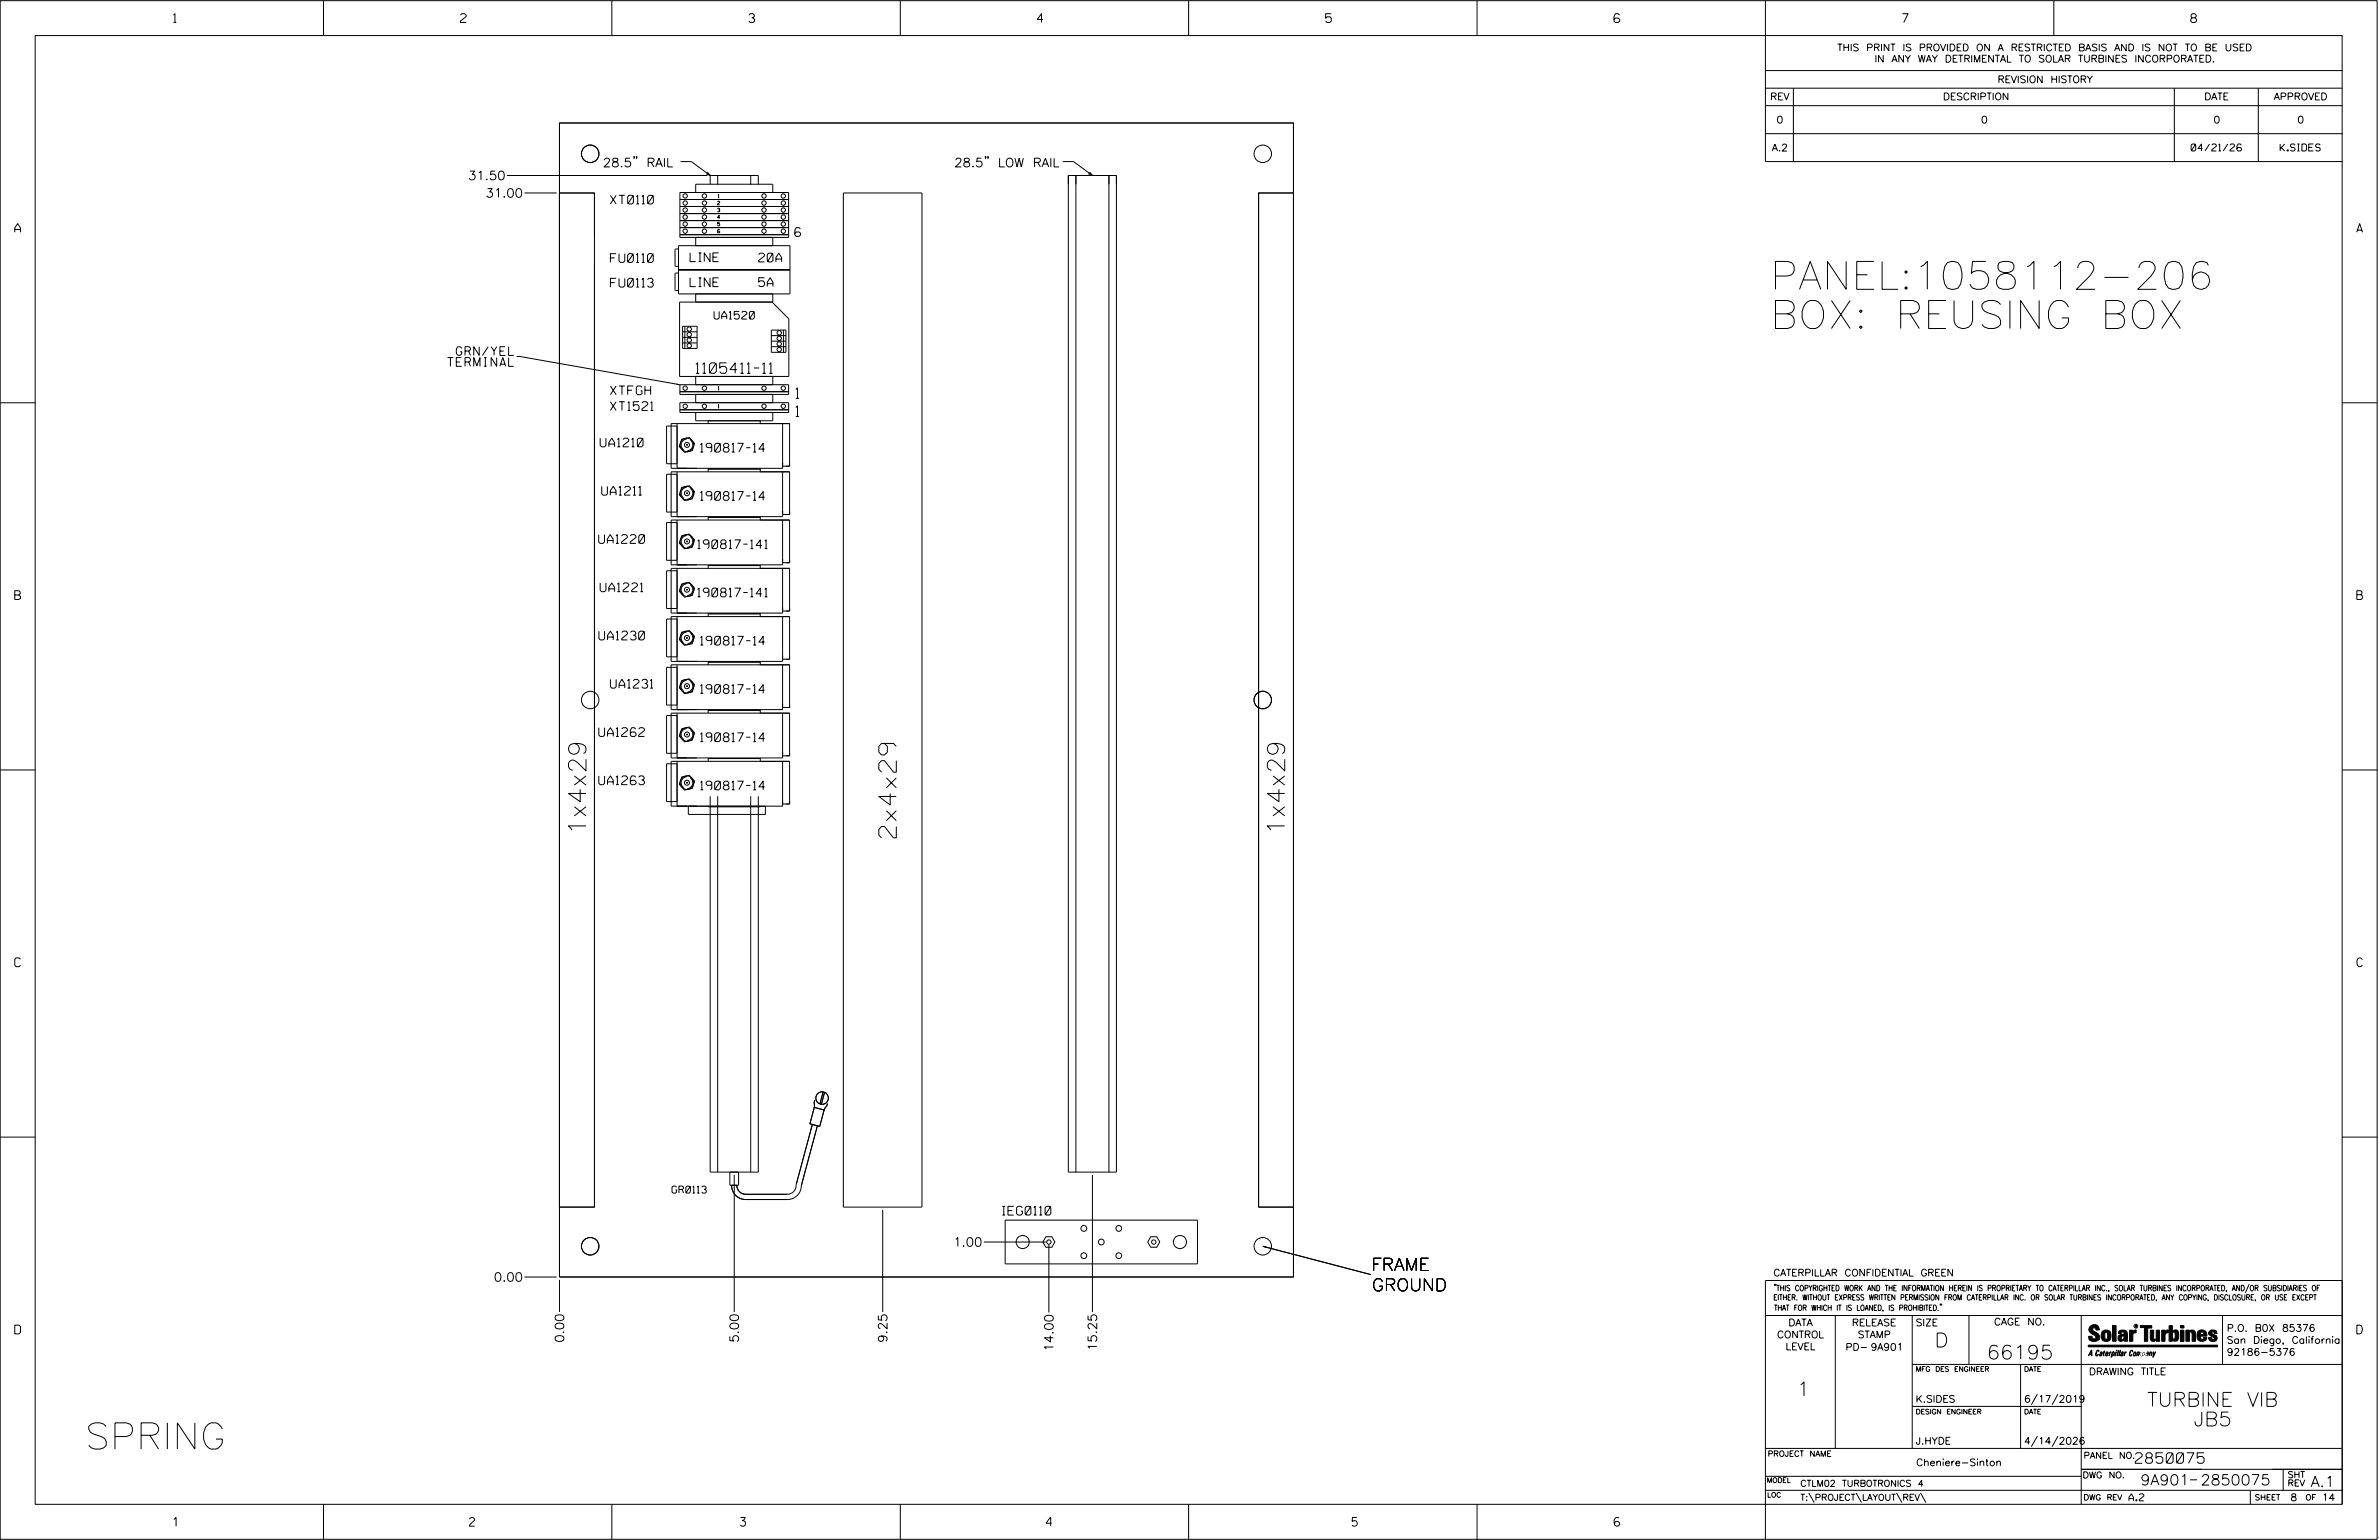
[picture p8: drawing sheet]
<svg xmlns="http://www.w3.org/2000/svg" width="864mm" height="559mm" viewBox="0 0 864 559" stroke-linecap="round" stroke-linejoin="round" font-family="sans-serif">
<defs><g id="words">
<g font-size="10.2">
<text x="642.6" y="105">PANEL:1058112-206</text>
<text x="642.6" y="119.2">BOX: REUSING BOX</text>
</g>
<text font-size="9.5" x="30.8" y="525.8">SPRING</text>
<g font-size="6.3">
<text x="212.7" y="303" transform="rotate(-90 212.7 303)">1x4x29</text>
<text x="325.4" y="304" transform="rotate(-90 325.4 304)">2x4x29</text>
<text x="466.4" y="303" transform="rotate(-90 466.4 303)">1x4x29</text>
</g>
<g font-size="5.1">
<text x="702.3" y="488.8">D</text>
<text x="721.2" y="493.2">66195</text>
<text x="652.2" y="506.5">1</text>
<text x="779.4" y="510.3">TURBINE VIB</text>
<text x="796.3" y="517.4">JB5</text>
</g>
<g font-size="4.4">
<text x="497.8" y="461">FRAME</text>
<text x="498" y="468.4">GROUND</text>
</g>
<g font-size="3.8">
<text x="252.6" y="135.5">1105411-11</text>
<text x="288.9" y="144.6">1</text>
<text x="288.9" y="151.1">1</text>
<text x="775.1" y="531">2850075</text>
<text x="777" y="538.9">9A901</text>
<text x="798.8" y="538.9">2850075</text>
<text x="838.8" y="539.5">A.1</text>
</g>
<g font-size="3.2">
<text x="63" y="8.2">1</text>
<text x="167.2" y="8.2">2</text>
<text x="271.8" y="8.2">3</text>
<text x="376.5" y="8.2">4</text>
<text x="481.2" y="8.2">5</text>
<text x="690.6" y="8.2">7</text>
<text x="795.3" y="8.2">8</text>
<text x="169.9" y="65.3">31.50</text>
<text x="218.8" y="60.6">28.5&quot; RAIL</text>
<text x="346.4" y="60.6">28.5&quot; LOW RAIL</text>
<text x="176.2" y="71.6">31.00</text>
<text x="221.6" y="74">XT0110</text>
<text x="5.4" y="84.3">A</text>
<text x="288.5" y="85.8">6</text>
<text x="855.5" y="84.3">A</text>
<text x="221.6" y="95.2">FU0110</text>
<text x="250.5" y="94.9">LINE</text>
<text x="275.4" y="95">20A</text>
<text x="221.6" y="104.2">FU0113</text>
<text x="250.5" y="104">LINE</text>
<text x="275.4" y="104">5A</text>
<text x="165.6" y="129">GRN/YEL</text>
<text x="162.4" y="132.9">TERMINAL</text>
<text x="221.6" y="143.2">XTFGH</text>
<text x="221.6" y="148.9">XT1521</text>
<text x="217.9" y="162.2">UA1210</text>
<text x="254.3" y="164">190817-14</text>
<text x="218.4" y="179.7">UA1211</text>
<text x="254.3" y="181.5">190817-14</text>
<text x="217.4" y="197.2">UA1220</text>
<text x="253.2" y="199.1">190817-141</text>
<text x="217.9" y="214.7">UA1221</text>
<text x="5.4" y="217.5">B</text>
<text x="253.2" y="216.6">190817-141</text>
<text x="855.6" y="217.5">B</text>
<text x="217.4" y="232.2">UA1230</text>
<text x="254.3" y="234.1">190817-14</text>
<text x="221.6" y="249.7">UA1231</text>
<text x="254.3" y="251.6">190817-14</text>
<text x="217.4" y="267.2">UA1262</text>
<text x="254.3" y="269.1">190817-14</text>
<text x="217.4" y="284.7">UA1263</text>
<text x="254.3" y="286.6">190817-14</text>
<text x="5.4" y="350.8">C</text>
<text x="855.6" y="350.8">C</text>
<text x="363.9" y="440.9">IEG0110</text>
<text x="346" y="452.3">1.00</text>
<text x="179.3" y="465">0.00</text>
<text x="5.4" y="484">D</text>
<text x="855.6" y="484">D</text>
<text x="204.7" y="487.2" transform="rotate(-90 204.7 487.2)">0.00</text>
<text x="268.1" y="487.2" transform="rotate(-90 268.1 487.2)">5.00</text>
<text x="322" y="487.2" transform="rotate(-90 322 487.2)">9.25</text>
<text x="382.3" y="490.4" transform="rotate(-90 382.3 490.4)">14.00</text>
<text x="398.1" y="490.2" transform="rotate(-90 398.1 490.2)">15.25</text>
<text x="62.8" y="553.8">1</text>
<text x="170.4" y="553.8">2</text>
<text x="268.8" y="553.8">3</text>
<text x="379.8" y="553.8">4</text>
<text x="490.8" y="553.8">5</text>
<text x="585.9" y="553.8">6</text>
</g>
<text font-size="2.8" x="259.2" y="115.8">UA1520</text>
<g font-size="2.5">
<text x="666.9" y="18.5">THIS PRINT IS PROVIDED ON A RESTRICTED BASIS AND IS NOT TO BE USED</text>
<text x="680.5" y="22.6">IN ANY WAY DETRIMENTAL TO SOLAR TURBINES INCORPORATED.</text>
<text x="725.1" y="30">REVISION HISTORY</text>
<text x="642.6" y="36.3">REV</text>
<text x="705.3" y="36.3">DESCRIPTION</text>
<text x="800.2" y="36.3">DATE</text>
<text x="825.4" y="36.3">APPROVED</text>
<text x="644.9" y="44.7">0</text>
<text x="719.1" y="44.7">0</text>
<text x="803.5" y="44.7">0</text>
<text x="834" y="44.7">0</text>
<text x="643.2" y="54.8">A.2</text>
<text x="795.4" y="54.8">04/21/26</text>
<text x="827.7" y="54.8">K.SIDES</text>
<text x="244" y="432.9">GR0113</text>
<text x="643.8" y="463">CATERPILLAR CONFIDENTIAL GREEN</text>
<text x="645.1" y="485.5">CONTROL</text>
<text x="649.2" y="481.1">DATA</text>
<text x="672.3" y="481.1">RELEASE</text>
<text x="674.4" y="485.5">STAMP</text>
<text x="695.4" y="481.1">SIZE</text>
<text x="723.8" y="480.8">CAGE NO.</text>
<text x="808.4" y="483.1">P.O. B0X 85376</text>
<text x="648.2" y="489.8">LEVEL</text>
<text x="669.9" y="490">PD- 9A901</text>
<text x="808.4" y="487.5">San Diego, California</text>
<text x="808.4" y="491.8">92186-5376</text>
<text x="758.3" y="498.9">DRAWING TITLE</text>
<text x="695.4" y="508.9">K.SIDES</text>
<text x="734.8" y="508.9">6/17/2019</text>
<text x="695.4" y="524.1">J.HYDE</text>
<text x="734.8" y="524.1">4/14/2026</text>
<text x="695.6" y="531.9">Cheniere-Sinton</text>
<text x="772.8" y="544.6">A.2</text>
<text x="831.4" y="544.6">8</text>
<text x="842.9" y="544.6">14</text>
</g>
<g font-size="2.3">
<text x="756.4" y="529.2">PANEL NO.</text>
<text x="653.5" y="539.4">CTLM02 TURBOTRONICS 4</text>
<text x="756" y="536.3">DWG NO.</text>
<text x="830.4" y="539.3">REV</text>
<text x="830.4" y="536.2">SHT</text>
<text x="653.5" y="544.5">T:\PROJECT\LAYOUT\REV\</text>
</g>
<g font-size="2">
<text x="643.8" y="468.4">&quot;THIS COPYRIGHTED WORK AND THE INFORMATION HEREIN IS PROPRIETARY TO CATERPILLAR INC., SOLAR TURBINES INCORPORATED, AND/OR SUBSIDIARIES OF</text>
<text x="643.8" y="471.8">EITHER. WITHOUT EXPRESS WRITTEN PERMISSION FROM CATERPILLAR INC. OR SOLAR TURBINES INCORPORATED, ANY COPYING, DISCLOSURE, OR USE EXCEPT</text>
<text x="644" y="475.6">THAT FOR WHICH IT IS LOANED, IS PROHIBITED.&quot;</text>
<text x="641.7" y="528.5">PROJECT NAME</text>
<text x="756.3" y="544.3">DWG REV</text>
<text x="818.5" y="544.3">SHEET</text>
<text x="836.9" y="544.3">OF</text>
</g>
<g font-size="1.8">
<text x="695.4" y="497.6">MFG DES ENGINEER</text>
<text x="734.8" y="497.6">DATE</text>
<text x="695.4" y="513.1">DESIGN ENGINEER</text>
<text x="734.8" y="513.1">DATE</text>
<text x="641.3" y="538">MODEL</text>
<text x="641.5" y="543.3">LOC</text>
</g>
<g font-size="1.3">
<text x="260.7" y="71.7">1</text>
<text x="260.4" y="74.3">2</text>
<text x="260.4" y="76.8">3</text>
<text x="260.4" y="79.4">4</text>
<text x="260.4" y="81.9">5</text>
<text x="260.7" y="141.5">1</text>
<text x="260.7" y="148">1</text>
</g>
<text font-size=".9" x="775.1" y="481.7">R</text>
</g></defs>
<g fill="none" stroke="#000" stroke-width=".36">
<path d="M.1 .2h862.8v558.4h-862.8zM12.8 12.9h837.4v533h-837.4zM117.4 .2v12.7M222.1 .2v12.7M326.8 .2v12.7M431.5 .2v12.7M536.2 .2v12.7M587.9 5.5l-.5-.5h-1l-.5 1v1.7l.5 .4h1l.6-.4v-.6l-.6-.5h-1l-.5 .5M640.9 .2v58.4h209.3M745.6 .2v12.7M640.9 25.6h209.3M640.9 32h209.3"/>
<path d="M640.9 38.3h209.3M651 32v26.6M789.3 32v26.6M819.8 32v26.6M203.1 44.6h266.4v418.8h-266.4zM230.3 56.9h-.3h.3l-.3 .8M231.2 56.9h-.3h.3l-.3 .8M247.1 58.6h3.9l6.8 5.1M357.9 56.9h-.3h.3l-.3 .8M358.8 56.9h-.3h.3l-.3 .8M385.8 58.6h3.9l6.9 5.1M640.9 48.5h209.3"/>
<path d="M184 63.7h72.8M190.4 70h11.7M203.1 70h12.7v368h-12.7zM246.8 69.9l39.5-.1v16.3h-39.5zM246.8 74.9h39.5M246.8 72.4h39.5M246.8 77.5h39.5M256.8 62.4l1 1.3-1.5-.7M257.8 63.7h17.5v3.2M257.8 63.7v3.2M260.5 63.7v3.2M272.5 63.7v3.2"/>
<path d="M280.5 69.9v-3h-27.9v3M306.1 70h28.6v368h-28.6zM387.8 63.7h17.5v361.6h-17.5zM390.6 63.7v361.6M395.5 62.4l1.1 1.3-1.6-.7M402.6 63.7v361.6M456.9 70h12.6v368h-12.6zM215.8 85.9v-15.9h-12.7v368h12.7v-341.9M246.3 99.1h-1l-.3 .2v5.9l.3 .2h1M246.3 90.3h-1l-.3 .3v5.8l.3 .3h1M246.3 89.1h40.5v17.5h-40.5zM246.3 97.9h40.5"/>
<path d="M246.8 85.2h39.5M246.8 80h39.5M246.8 82.6h39.5M252.6 86.1v3M261.2 83.4l-.6-.2-.1 .4v.7l.6 .2 .2-.2-.2-.4-.6 .2M280.5 86.1v3M247.8 118.4h5.2v8h-5.2zM248.6 118.4v8M252.6 106.6v3M280 119.8h5.3v8h-5.3zM280.5 106.6v3h-33.8v27h39.6v-20.9l-6-6.1M284.4 119.8v8"/>
<path d="M188.8 129.4l58 10.2M246.8 139.6h39.5v3.5h-39.5zM247.8 122.4h5.2M247.8 124.4h5.2M247.8 120.4h5.2M252.6 136.6v3M280 123.8h5.3M280 121.8h5.3M280 125.8h5.3M280.5 136.6v3M.1 146.2h12.7M245.8 154.6h-3.8v13.7h3.8"/>
<path d="M245.8 153.7v16.2M246.8 146.1h39.5v3.6h-39.5zM246.8 148.7h39.5M246.8 142.1h39.5M247.5 159.3l2.7-.6 1.9 2.2-.8 2.6-2.8 .6-1.9-2.1zM249.1 159l.1 .3a2.09 2.09 0 0 0-1.9 1.6 2.09 2.09 0 0 0 .8 2.2l-.2 .3M250.9 159.5l-.3 .2a2.12 2.12 0 0 1 .8 2.3 2.12 2.12 0 0 1-1.8 1.5v.4M252.6 143.1v3M257.1 152.7v1M276 152.7v1M280.5 149.7v3h-27.9v-3M280.5 143.1v3"/>
<path d="M284.1 153.7v16.2h-40.5v-16.2h43v15.5h-2.5M850.2 146.2h12.7M245.8 172.1h-3.8v13.7h3.8M245.8 171.2v16.3M247.5 176.8l2.7-.6 1.9 2.2-.8 2.6-2.8 .6-1.9-2zM249.1 176.5l.1 .3a2.12 2.12 0 0 0-1.9 1.6 2.12 2.12 0 0 0 .8 2.3l-.2 .2M249.3 178.8l.2 .3zM250.9 177l-.3 .3a2.12 2.12 0 0 1 .8 2.2 2.12 2.12 0 0 1-1.8 1.6v.3M257.1 170.2h18.9M257.1 169.9v1.3M276 169.9v1.3M284.1 171.2v16.3h-40.5v-16.3h43v15.5h-2.5"/>
<path d="M245.8 189.6h-3.8v13.7h3.8M245.8 188.7v16.3M247.5 194.4l2.7-.6 1.9 2.1-.8 2.7-2.8 .5-1.9-2zM249.1 194l.1 .3a2.12 2.12 0 0 0-1.9 1.6 2.12 2.12 0 0 0 .8 2.3l-.2 .2M250.9 194.5l-.3 .3a2.12 2.12 0 0 1 .8 2.2 2.12 2.12 0 0 1-1.8 1.6v.3M257.1 187.7h18.9M257.1 187.5v1.2M276 187.5v1.2M284.1 188.7v16.3h-40.5v-16.3h43v15.5h-2.5M245.8 207.1h-3.8v13.7h3.8M245.8 206.2v16.3M247.5 211.9l2.7-.6 1.9 2.1-.8 2.7-2.8 .6-1.9-2.1z"/>
<path d="M249.1 211.5l.1 .4a2.09 2.09 0 0 0-1.9 1.5 2.09 2.09 0 0 0 .8 2.3l-.2 .2M249.3 213.9l.2 .2zM250.9 212l-.3 .3a2.09 2.09 0 0 1 .8 2.3 2.09 2.09 0 0 1-1.8 1.5v.3M257.1 205.2h18.9M257.1 205v1.2M276 205v1.2M284.1 206.2v16.3h-40.5v-16.3h43v15.5h-2.5M245.8 224.6h-3.8v13.7h3.8M245.8 223.7v16.3M247.5 229.4l2.7-.6 1.9 2.1-.8 2.7-2.8 .6-1.9-2.1zM249.1 229.1l.1 .3a2.12 2.12 0 0 0-1.9 1.5 2.12 2.12 0 0 0 .8 2.3l-.2 .2M250.9 229.5l-.3 .3a2.12 2.12 0 0 1 .8 2.3 2.12 2.12 0 0 1-1.8 1.5v.3"/>
<path d="M257.1 222.7h18.9M257.1 222.5v1.2M257.1 240v1.2M276 222.5v1.2M276 240v1.2M284.1 223.7v16.3h-40.5v-16.3h43v15.5h-2.5M245.8 242.1h-3.8v13.7h3.8M245.8 259.6h-3.8v13.7h3.8M245.8 241.2v16.3M245.8 258.8v16.2M247.5 246.9l2.7-.6 1.9 2.1-.8 2.7-2.8 .6-1.9-2.1zM249.1 246.6l.1 .3a2.12 2.12 0 0 0-1.9 1.5 2.12 2.12 0 0 0 .8 2.3l-.2 .3"/>
<path d="M250.9 247.1l-.3 .2a2.12 2.12 0 0 1 .8 2.3 2.12 2.12 0 0 1-1.8 1.5v.3M257.1 257.7h18.9M257.1 240.2h18.9M257.1 257.5v1.3M276 257.5v1.3M284.1 241.2v16.3h-40.5v-16.3h43v15.5h-2.5M284.1 258.8v16.2h-40.5v-16.2h43v15.4h-2.5M.1 279.4h12.7M245.8 277.1h-3.8v13.8h3.8M245.8 276.3v16.2M247.5 264.4l2.7-.6 1.9 2.1-.8 2.7-2.8 .6-1.9-2.1zM249.1 264.1l.1 .3a2.12 2.12 0 0 0-1.9 1.5 2.12 2.12 0 0 0 .8 2.3l-.2 .3"/>
<path d="M249.3 266.4l.2 .2zM250.9 264.5l-.3 .3a2.09 2.09 0 0 1 .8 2.3 2.09 2.09 0 0 1-1.8 1.5v.4M257.1 275.2h18.9M257.1 275v1.3M276 275v1.3M284.1 276.3v16.2h-40.5v-16.2h43v15.4h-2.5M850.2 279.4h12.7M247.5 281.9l2.7-.6 1.9 2.1-.8 2.7-2.8 .6-1.9-2.1zM249.1 281.6l.1 .3a2.12 2.12 0 0 0-1.9 1.5 2.12 2.12 0 0 0 .8 2.3l-.2 .3M249.9 292.5v3h27.9v-3M250.9 282.1l-.3 .2a2.12 2.12 0 0 1 .8 2.3 2.12 2.12 0 0 1-1.8 1.5v.4M257.8 288.9v136.4h17.5v-136.4"/>
<path d="M260.5 288.9v136.4M272.5 288.9v136.4M276 292.5v.3h-18.9v-.3M295.8 399.2l-.3 1.1v1.7M298.8 396.2l-1.2 4.4M299.3 396.3l-1.1 4.4M.1 412.6h12.7M294.9 408l-5.8 21.7a3.3 3.3 0 0 1-3.2 3.7h-15.2a3.3 3.3 0 0 1-3.2-3.3M295.6 401.8l3.6 1-1.6 5.9-3.6-.9zM296.7 408.5l-5.8 21.7a5.1 5.1 0 0 1-5 5.1h-15.2a5.1 5.1 0 0 1-5.1-5.2M300.4 400.4l-.3 1.1-.8 .8-.2 .7M850.2 412.6h12.7"/>
<path d="M264.9 425.3v4.8h3.2v-4.8M266.5 426.3v49.8M320.4 439v37.1M396.6 426.3v49.8M357.2 450.7h22.5M364.9 442.7h69.8v15.9h-69.8zM379.7 448.8h2.1l1.1 1.9-1.1 1.9h-2.1l-1.1-1.9zM380.8 451.7v24.5M417.7 448.8h2.2l1.1 1.9-1.1 1.9h-2.2l-1.1-1.9zM458.4 452.2l39.2 10.3M190.4 463.4h11.7M203.1 464.4v11.7"/>
<path d="M640.9 477.3h209.3M644.2 466.1l-.1 .4M644.7 466.1l-.2 .4M666.2 477.3v48.3M694.2 477.3v48.3M704.4 473.3l-.1 .4M704.8 473.3l-.1 .4M714.8 477.3v17.8M755.5 477.3v68.6M806.8 477.3v17.8M816.5 466l-1.4 3.1M850.2 464.6h-209.3v94"/>
<path d="M850.2 464.8v81.1M694.2 495.1h156M733.5 495.1v30.5M758.6 481.4a2.02 2.02 0 0 1 3.1-.1l.5 1.3h-1.3l-.2-.6-.4-.2-.6 .1-.1 .4 .4 .7a2.46 2.46 0 0 1 2.2 2.9 2.83 2.83 0 0 1-3.8 .3l-.3-1.3h1.3l.2 .7 .6 .3 .5-.2 .2-.5-.4-.6-1.9-1.2-.4-.9zM759.2 491.3h-.7l.7-1.2v1.9h.2l-.1-2.1-1.3 2.1 .5-.5h.7M761.3 490l.3-.2 .4 .3-.1 .3-.3-.4-.4 .3-.3 1.6h.4l.4-.5-.3 .6-.4 .1-.3-.4zM762.6 490.6l.5-.1-.1 1.4h-.9a.74 .74 0 0 1 .9-.8l-.3 .7-.5 .1 .2-.5 .6-.2v-.5l-.7 .2zM763 483.2a2.17 2.17 0 0 1 3.1 0l.3 1.4-.3 1.5a2.17 2.17 0 0 1-3.1 0l-.3-1.5zM763.6 490.5l.4-.4 .2 .6h-.3l-.3 .9 .2 .4-.3-.1zM764.1 483.7l.5-.4 .4 .3v2.2l-.4 .2-.5-.2zM764.6 491.1l.6 .2v-.7l-.4-.1-.4 .6-.1 .8h.6M764.6 491.1l-.1 .8h.4"/>
<path d="M764.6 482.6v.8M764.8 490.7l.4 .1v.3h-.6zM765 491.5l-.1 .4zM766 490.5l-.5 1.5zM766 490.8l.4-.3-.4 .4M766.9 481h1.3v5.7h-1.3zM767 490.8l.5 .1-.3 .8-.4 .2zM767.3 490.5h-.5l-.5 2M767.3 490.5a.8 .8 0 0 1 .2 1 .8 .8 0 0 1-.9 .4l-.1 .6M767.3 490.5l-.1 .2M768.1 490.5l-.4 1.5zM768.2 489.9h.3l-.1 .2h-.2z"/>
<path d="M769 489.9l-.5 2.1zM769.7 489.9l-.6 2.1zM770.1 491.4l.5-.3-.5 .8zM770.4 491.9h.1M770.6 491.1l.1-.4-.7 .2 .1-.3 .6-.1 .2 .3-.5 1.1M770.6 491.1a.74 .74 0 0 0-.8 .8h.6M771 484.8h-.7l-.3 .6 .4 .7 .5-.3 .1-2.4h-.8l-.1 .4h-1.2a1.71 1.71 0 0 1 1.8-1.3 1.71 1.71 0 0 1 1.6 1.4v2.8h-1.1l-.1-.6M771 484.2l-1.5 .1a1.41 1.41 0 0 0 0 2.4l.5 .1 1.1-.7M771.2 486.1h-.1M771.4 490.5l.1 .3 .4-.3-.9 1.5zM771.5 490.8h.1M773 482.7h1.2v.5l.5-.5 .7-.1v1h-.6l-.5 .4-.1 2.7h-1.2z"/>
<path d="M773.3 490.3l.6-.4 .4 .2-.1 .4-.3-.4a1.28 1.28 0 0 0-.5 1.8l.6-.4-.1 .4-.8 .1zM774.7 490.8l.5-.3a.88 .88 0 0 1 .2 .9 .88 .88 0 0 1-.7 .7l-.2-.2zM774.8 490.9h.5l-.3 1h-.3l-.2-.2zM775.2 490.5l-.1 .2M776.8 481h4.3v.9h-1.5v4.8h-1.3M776.8 490.6l-.8 .2v-.3l-.4 1.5 .8-1.3v1.3l.3-1.2M779.3 491.1h.4M779.6 490.5h.3l-.3 1.4M779.6 490.7h.2l-.1 .4M779.7 491.1l-.1 .4M779.7 491.1l-.4 .2M780.1 492l.4-1.5 .1 .3 .3-.3 .3 .2-.3 1.3v-1.3l-.7 1.3"/>
<path d="M780.6 482.7h1.2v2.7l.1 .4 .4 .3 .4-.7v-2.7h1.2l.1 4h-1.3v-.5l-1.1 .6-.7-.3-.3-.7zM781.6 492.5l1-2-.8 1.3-.2-1.3-.2 2M784.7 482.7h1.2v.5l.5-.5 .7-.1v1h-.5l-.6 .4-.1 2.7h-1.2zM787.4 481h1.2v2a1.4 1.4 0 0 1 2.2 .2l.1 1.4-.4 1.9-1.5 .1-.4-.5v-1l.5 .9 .5-.3v-2.1l-.5-.4-.5 .7v2.8h-1.2zM791.5 482.7h1.3v4h-1.3zM791.5 481h1.3v.9h-1.3zM793.5 482.7h1.3v.4l.7-.5 1.1 .2 .4 .6v3.3h-1.2l-.3-3.4-.7 .2v3.2h-1.3zM794.8 483.1h.1M797.7 483.2a1.92 1.92 0 0 1 2.4-.5 1.92 1.92 0 0 1 1 2.1h-2.3v.8l.6 .5 .5-.3v-.5h1.2a1.83 1.83 0 0 1-2.1 1.4 1.83 1.83 0 0 1-1.5-2.1zM798.8 484.2v.6M799.1 483.4h.6l.2 .8h-1.1zM804.6 482.9a1.84 1.84 0 0 0-2.9 .8 3.3 3.3 0 0 0 2.2 1.9l-.5 .5-.4-.3-.1-.4h-1.2l.1 .6a1.92 1.92 0 0 0 2.9 .4"/>
<path d="M804.9 483.8h-1.2l-.2-.6-.5 .1-.1 .3 .1 .3 1.8 .9M805.1 488.1h-47.1v.6h47.1M694.2 510.3h61.3M739.6 505.8l-2.2 3.9M747.1 505.8l-2.2 3.9M640.9 525.6h209.2M640.9 535.7h114.6M739.6 521.1l-2.2 3.8M747.1 521.1l-2.2 3.8M755.5 533.2h94.7M795 537h2.6M828.8 533.2v7.6"/>
<path d="M117.4 545.9v12.7M222.1 545.9v12.7M326.8 545.9v12.7M431.5 545.9v12.7M536.2 545.9v12.7M640.9 540.8h209.3M656.6 541.7l2 3.5M673.8 541.7l1.9 3.5M688.4 541.7l2 3.5M697.2 541.7l1.9 3.5M816.9 541v4.9M863.5 558h.1"/>
<circle cx="214.3" cy="55.8" r="3.2"/>
<circle cx="458.4" cy="55.8" r="3.2"/>
<circle cx="248.7" cy="71.1" r=".8"/>
<circle cx="248.7" cy="78.8" r=".8"/>
<circle cx="248.7" cy="76.2" r=".8"/>
<circle cx="248.7" cy="73.7" r=".79"/>
<circle cx="255.7" cy="71.1" r=".79"/>
<circle cx="255.7" cy="78.8" r=".79"/>
<circle cx="255.7" cy="76.2" r=".79"/>
<circle cx="255.7" cy="73.7" r=".79"/>
<circle cx="277.3" cy="78.8" r=".79"/>
<circle cx="277.3" cy="71.1" r=".79"/>
<circle cx="277.3" cy="76.2" r=".79"/>
<circle cx="277.3" cy="73.7" r=".79"/>
<circle cx="284.4" cy="78.8" r=".8"/>
<circle cx="284.4" cy="71.1" r=".8"/>
<circle cx="284.4" cy="76.2" r=".8"/>
<circle cx="284.4" cy="73.7" r=".79"/>
<circle cx="248.7" cy="83.9" r=".8"/>
<circle cx="248.7" cy="81.3" r=".8"/>
<circle cx="255.7" cy="83.9" r=".79"/>
<circle cx="255.7" cy="81.3" r=".79"/>
<circle cx="277.3" cy="83.9" r=".79"/>
<circle cx="277.3" cy="81.3" r=".79"/>
<circle cx="284.4" cy="83.9" r=".8"/>
<circle cx="284.4" cy="81.3" r=".8"/>
<circle cx="250.2" cy="119.4" r=".8"/>
<circle cx="250.2" cy="123.4" r=".8"/>
<circle cx="250.2" cy="121.4" r=".8"/>
<circle cx="250.2" cy="125.4" r=".8"/>
<circle cx="282.9" cy="122.8" r=".8"/>
<circle cx="282.9" cy="124.8" r=".8"/>
<circle cx="282.9" cy="120.8" r=".8"/>
<circle cx="282.9" cy="126.8" r=".79"/>
<circle cx="248.7" cy="140.8" r=".8"/>
<circle cx="248.7" cy="147.4" r=".8"/>
<circle cx="255.7" cy="140.8" r=".79"/>
<circle cx="255.7" cy="147.4" r=".79"/>
<circle cx="277.3" cy="140.8" r=".79"/>
<circle cx="277.3" cy="147.4" r=".79"/>
<circle cx="284.4" cy="140.8" r=".8"/>
<circle cx="284.4" cy="147.4" r=".8"/>
<circle cx="249.4" cy="161.4" r="2.45"/>
<circle cx="249.4" cy="179" r="2.44"/>
<circle cx="249.4" cy="161.4" r=".92"/>
<circle cx="249.4" cy="179" r=".92"/>
<circle cx="249.4" cy="161.4" r=".18"/>
<circle cx="249.4" cy="196.5" r="2.44"/>
<circle cx="249.4" cy="196.5" r=".18"/>
<circle cx="249.4" cy="196.5" r=".92"/>
<circle cx="249.4" cy="214" r="2.45"/>
<circle cx="249.4" cy="214" r=".91"/>
<circle cx="249.4" cy="231.5" r="2.44"/>
<circle cx="249.4" cy="231.5" r=".18"/>
<circle cx="249.4" cy="231.5" r=".92"/>
<circle cx="214.3" cy="254" r="3.2"/>
<circle cx="249.4" cy="249" r="2.44"/>
<circle cx="249.4" cy="249" r=".92"/>
<circle cx="249.4" cy="249" r=".18"/>
<circle cx="458.4" cy="254" r="3.2"/>
<circle cx="249.4" cy="266.5" r="2.45"/>
<circle cx="249.4" cy="266.5" r=".92"/>
<circle cx="249.4" cy="284" r="2.44"/>
<circle cx="249.4" cy="284" r=".18"/>
<circle cx="249.4" cy="284" r=".92"/>
<circle cx="298.4" cy="398.4" r="2.27"/>
<circle cx="214.3" cy="452.2" r="3.2"/>
<circle cx="371.2" cy="450.7" r="2.38"/>
<circle cx="380.8" cy="450.7" r=".8"/>
<circle cx="393.5" cy="445.7" r="1.06"/>
<circle cx="393.5" cy="455.6" r="1.05"/>
<circle cx="399.8" cy="450.7" r="1.05"/>
<circle cx="406.1" cy="445.7" r="1.05"/>
<circle cx="406.1" cy="455.6" r="1.04"/>
<circle cx="418.8" cy="450.7" r=".8"/>
<circle cx="428.3" cy="450.7" r="2.37"/>
<circle cx="458.4" cy="452.2" r="3.2"/>
<circle cx="775.4" cy="481.2" r=".69"/>
</g>
<g fill="#000">
<path d="M245.6 139.1l1.2 .5h-1.3zM458.4 452.2l1.3 .1-.1 .5zM768.1 490.5l-.4 1.5zM768.2 489.9h.3l-.1 .2h-.2zM769 489.9l-.5 2.1zM769.7 489.9l-.6 2.1zM791.5 481h1.3v.9h-1.3zM791.5 482.7h1.3v4h-1.3zM758 488.1h47.1v.6h-47.1z"/>
<path d="M249.3 178.8l.2 .3z" fill-rule="evenodd"/>
<path d="M249.3 213.9l.2 .2z" fill-rule="evenodd"/>
<path d="M249.3 266.4l.2 .2z" fill-rule="evenodd"/>
<path d="M759.2 489.9l-1.2 2.1 .5-.5h.7v.5h.2zM759.2 490.1v1.2h-.7z" fill-rule="evenodd"/>
<path d="M758.6 481.4a2.02 2.02 0 0 1 3.1-.1l.5 1.3h-1.3l-.2-.6-.4-.2-.6 .1-.1 .4 .4 .7a2.46 2.46 0 0 1 2.2 2.9 2.83 2.83 0 0 1-3.8 .3l-.3-1.3h1.3l.2 .7 .6 .3 .5-.2 .2-.5-.4-.6-1.9-1.2-.4-.9z" fill-rule="evenodd"/>
<path d="M761.3 490l.3-.2 .4 .3-.1 .3-.3-.4-.4 .3-.3 1.6h.4l.4-.5-.3 .6-.4 .1-.3-.4z" fill-rule="evenodd"/>
<path d="M762.6 490.6l.5-.1-.1 1.4h-.9a.74 .74 0 0 1 .9-.8l-.6 .3-.2 .5 .5-.1 .3-.6v-.5l-.7 .2z" fill-rule="evenodd"/>
<path d="M763.6 490.5l.4-.4 .2 .6h-.3l-.3 .9 .2 .4-.3-.1z" fill-rule="evenodd"/>
<path d="M764.8 490.5l.5 .3-.1 .5h-.6l.6-.2v-.3l-.4-.1-.3 1.2h.4l.3-.4-.6 .6-.3-.2v-.4z" fill-rule="evenodd"/>
<path d="M763 483.2a2.17 2.17 0 0 1 3.1 0l.3 1.4-.3 1.5a2.17 2.17 0 0 1-3.1 0l-.3-1.5zM764.1 483.7v2.1l.5 .2 .4-.2v-2.2l-.4-.3z" fill-rule="evenodd"/>
<path d="M766 490.5v.3l.4-.1-.4 .2-.5 1.1z" fill-rule="evenodd"/>
<path d="M766.8 490.5l-.5 2 .3-.6a.71 .71 0 0 0 .9-.5 .71 .71 0 0 0-.4-.9zM767 490.8l.5 .1-.3 .8-.4 .2z" fill-rule="evenodd"/>
<path d="M766.9 481h1.3v5.7h-1.3z" fill-rule="evenodd"/>
<path d="M770.1 490.6l.6-.1 .2 .3-.4 1.2-.5 .1-.2-.5 .3-.5h.5l-.7 .5v.3l.4-.1 .4-.9-.5-.2-.2 .2z" fill-rule="evenodd"/>
<path d="M769.4 482.8l-.5 1h1.2l.1-.4h.8v.8l-1.5 .1a1.41 1.41 0 0 0 0 2.4l.5 .1 1.1-.7 .1 .6h1.1v-2.8a1.79 1.79 0 0 0-2.4-1.2zM770.3 484.8h.7l-.1 1-.5 .3-.4-.7z" fill-rule="evenodd"/>
<path d="M771.4 490.5l.1 .3 .4-.3-.9 1.5z" fill-rule="evenodd"/>
<path d="M773 482.7h1.2v.5l.5-.5 .7-.1v1h-.6l-.5 .4-.1 2.7h-1.2z" fill-rule="evenodd"/>
<path d="M773.3 490.3l.6-.4 .4 .2-.1 .4-.3-.4a1.28 1.28 0 0 0-.5 1.8l.6-.4-.3 .5h-.6z" fill-rule="evenodd"/>
<path d="M774.7 490.8l-.2 1.1h.7a.96 .96 0 0 0 0-1.4zM774.8 490.9h.5l-.1 .6-.5 .4-.2-.2z" fill-rule="evenodd"/>
<path d="M776 490.5v.3l.4-.3 .2 .3 .7-.2-.3 1.4v-1.3l-.6 1.3v-1.3l-.8 1.3z" fill-rule="evenodd"/>
<path d="M776.8 481h4.3v.9h-1.5v4.8h-1.3v-4.8h-1.5z" fill-rule="evenodd"/>
<path d="M777.9 490.5l-.5 2 .3-.6a.71 .71 0 0 0 .9-.5 .71 .71 0 0 0-.4-.9zM778.1 490.8l.3-.1 .1 .4-.5 .8-.2-.5z" fill-rule="evenodd"/>
<path d="M779.3 490.6l.6-.1-.3 1.5-.7-.1a.67 .67 0 0 1 .8-.8l-.6 .3-.1 .5 .4-.1 .4-.9-.4-.2-.3 .2z" fill-rule="evenodd"/>
<path d="M780.5 490.5l.1 .3 .3-.3 .3 .2-.3 1.3v-1.3l-.8 1.3z" fill-rule="evenodd"/>
<path d="M780.6 482.7h1.2v2.7l.1 .4 .4 .3 .4-.7v-2.7h1.2l.1 4h-1.3v-.5l-1.1 .6-.7-.3-.3-.7z" fill-rule="evenodd"/>
<path d="M781.6 490.5l.2 1.3 .8-1.3-1.2 2z" fill-rule="evenodd"/>
<path d="M784.7 482.7h1.2v.5l.5-.5 .7-.1v1h-.5l-.6 .4-.1 2.7h-1.2z" fill-rule="evenodd"/>
<path d="M787.4 481h1.2v2a1.4 1.4 0 0 1 2.2 .2l.1 1.4-.4 1.9-1.5 .1-.4-.5v-1l.5 .9 .5-.3v-2.1l-.5-.4-.5 .7v2.8h-1.2z" fill-rule="evenodd"/>
<path d="M793.5 482.7h1.3v.4a1.29 1.29 0 0 1 2.2 .3v3.3h-1.2l-.3-3.4-.7 .2v3.2h-1.3z" fill-rule="evenodd"/>
<path d="M797.7 483.2a1.92 1.92 0 0 1 2.4-.5 1.92 1.92 0 0 1 1 2.1h-2.3v.8l.6 .5 .5-.3v-.5h1.2a1.83 1.83 0 0 1-2.1 1.4 1.83 1.83 0 0 1-1.5-2.1zM799.1 483.4l-.3 .8h1.1l-.2-.8z" fill-rule="evenodd"/>
<path d="M801.9 483.2a1.94 1.94 0 0 1 3 .1v.5h-1.2l-.2-.6-.5 .1-.1 .3 .1 .3 1.8 .9a1.2 1.2 0 0 1 .1 1.3 1.2 1.2 0 0 1-1.2 .7l-1.6-.4-.4-1h1.2l.1 .4 .4 .3 .5-.5a3.3 3.3 0 0 1-2.2-1.9z" fill-rule="evenodd"/>
<circle cx="249.4" cy="161.4" r=".18"/>
<circle cx="249.4" cy="196.5" r=".18"/>
<circle cx="249.4" cy="231.5" r=".18"/>
<circle cx="249.4" cy="249" r=".18"/>
<circle cx="249.4" cy="284" r=".18"/>
<circle cx="761.4" cy="492" r=".07"/>
<circle cx="762.2" cy="485.1" r=".07"/>
<circle cx="769.3" cy="492" r=".07"/>
<circle cx="773.1" cy="486.7" r=".07"/>
<circle cx="791.5" cy="486.7" r=".07"/>
<circle cx="791.5" cy="481" r=".07"/>
<circle cx="794.8" cy="486.7" r=".07"/>
</g>
<use href="#words"/>
</svg>
